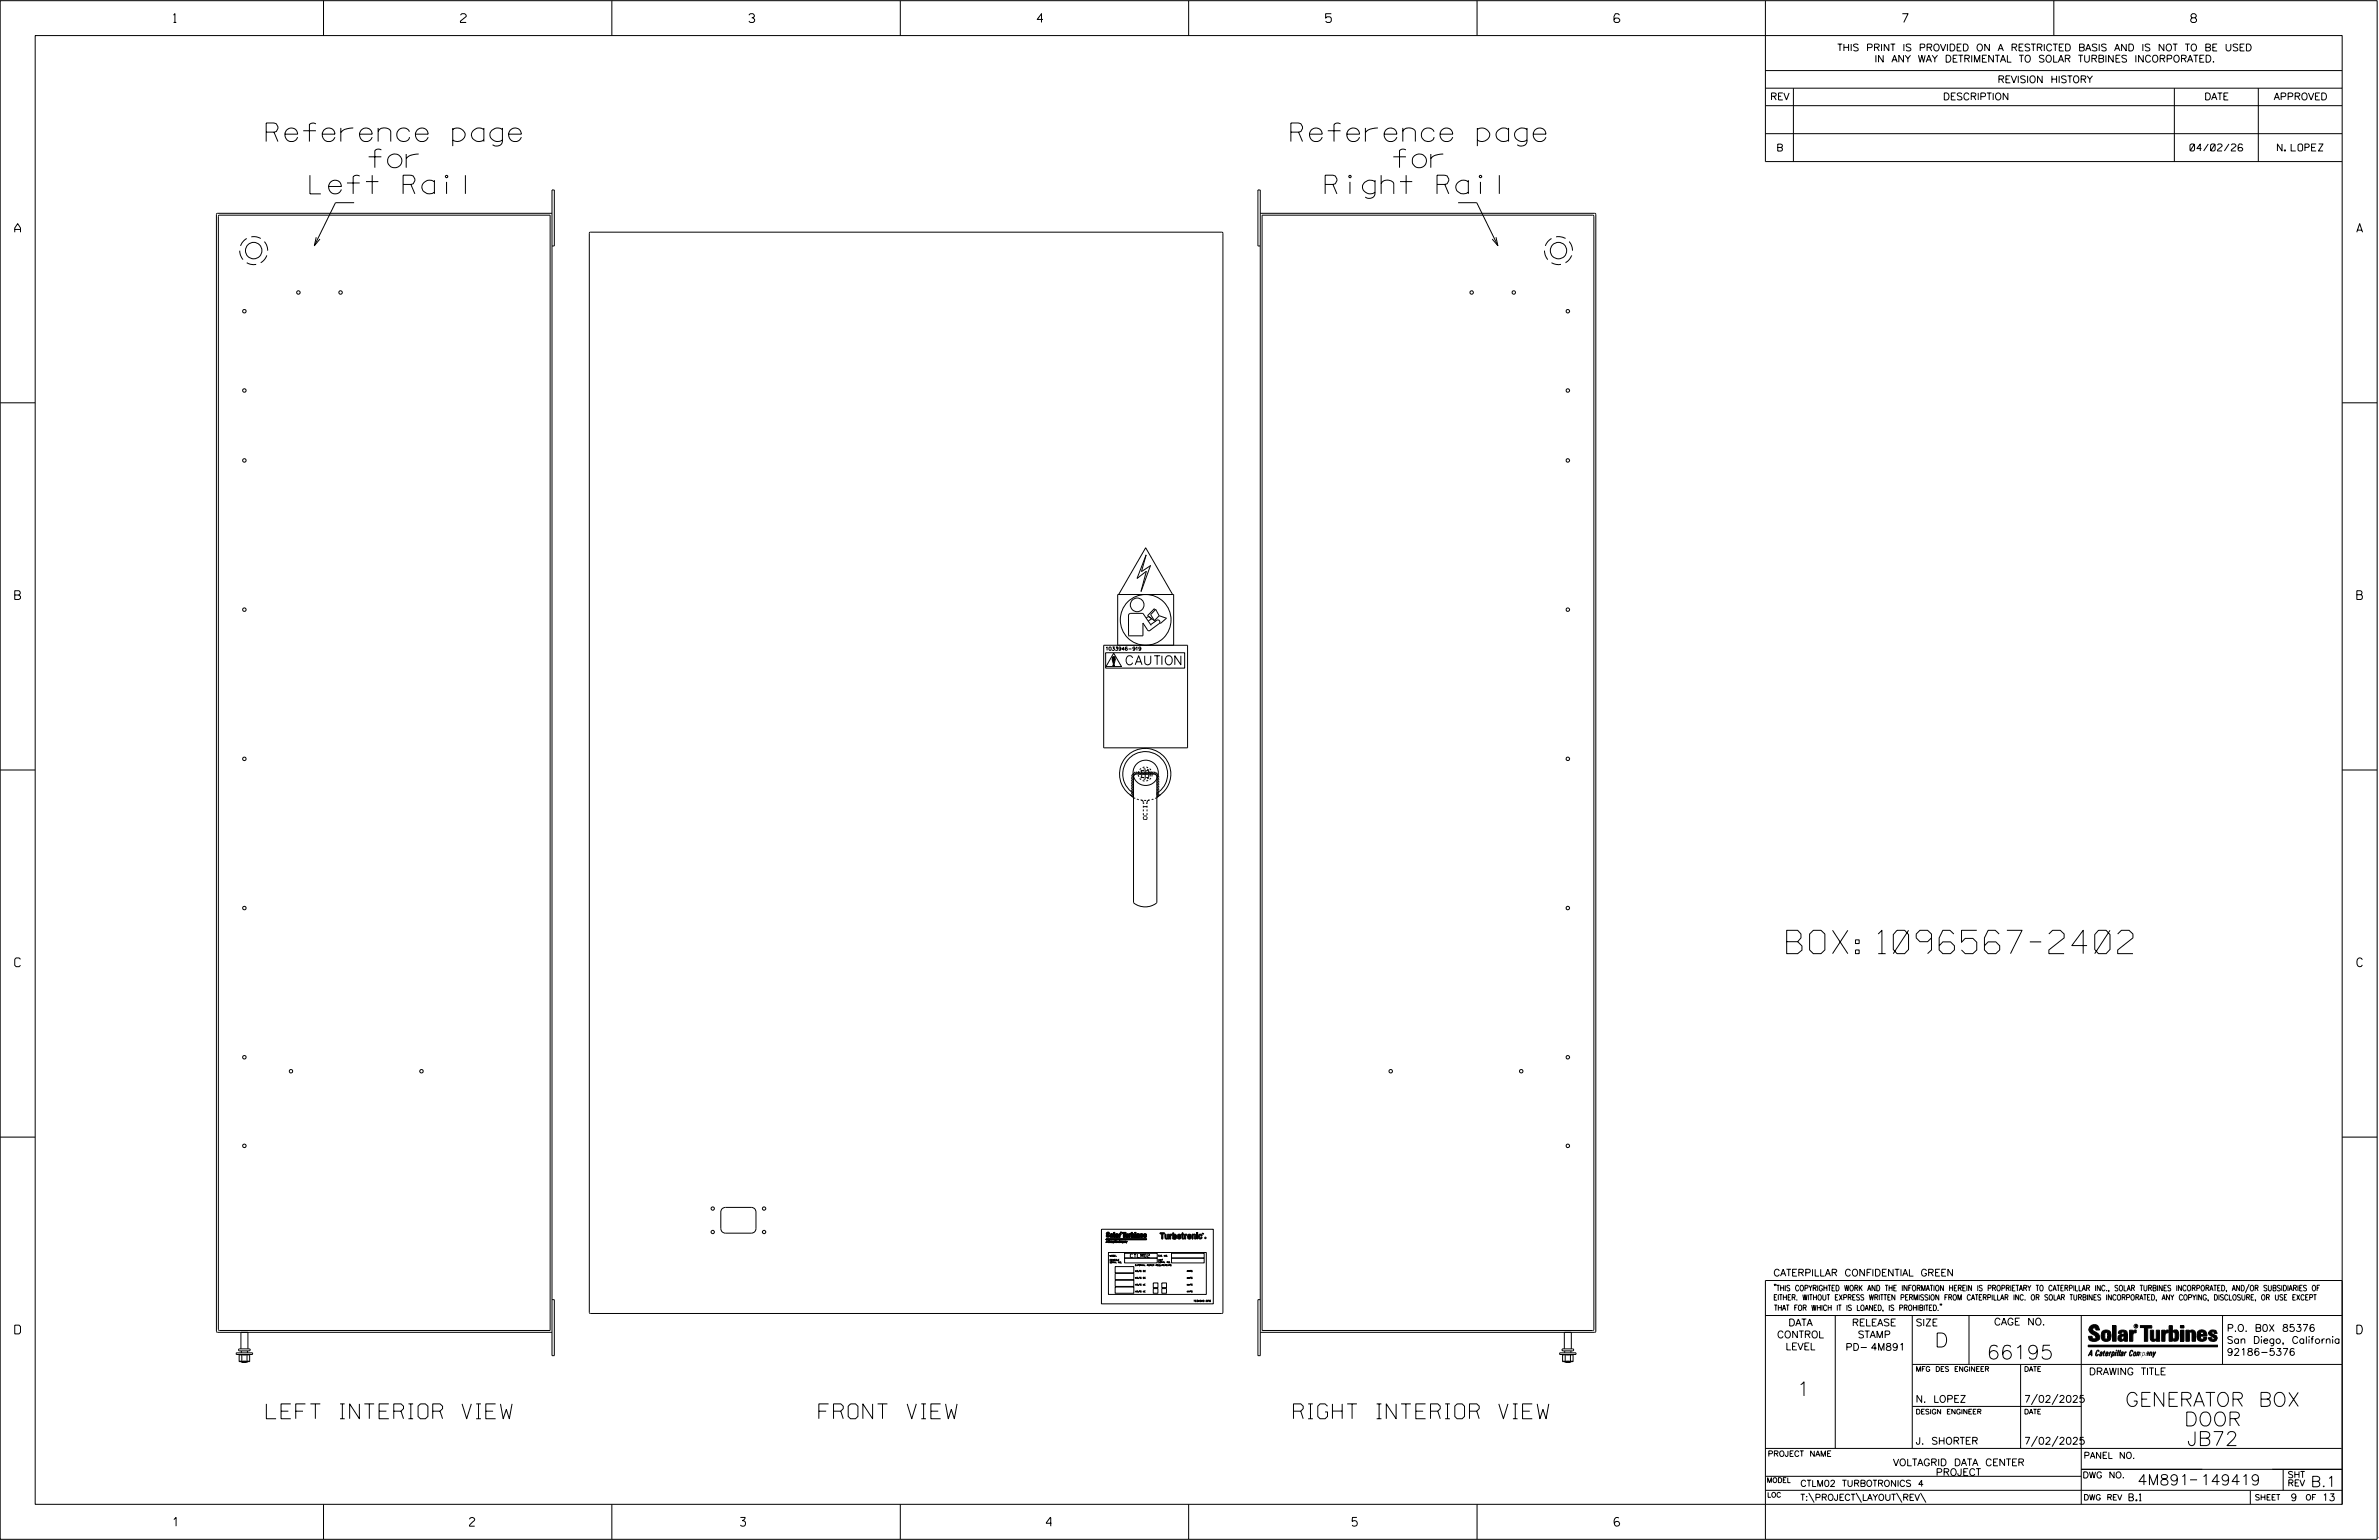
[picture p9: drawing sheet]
<svg xmlns="http://www.w3.org/2000/svg" width="864mm" height="559mm" viewBox="0 0 864 559" stroke-linecap="round" stroke-linejoin="round" font-family="sans-serif">
<defs><g id="words">
<text font-size="8.5" x="648.6" y="346">BOX: 1096567-2402</text>
<g font-size="6.8">
<text x="96.6" y="51.4">Reference page</text>
<text x="468.6" y="51.4">Reference page</text>
<text x="133.9" y="60.9">for</text>
<text x="505.9" y="60.9">for</text>
<text x="112.5" y="70.3">Left Rail</text>
<text x="481.1" y="70.3">Right Rail</text>
</g>
<g font-size="5.4">
<text x="96.7" y="514.8">LEFT INTERIOR VIEW</text>
<text x="297.3" y="514.8">FRONT VIEW</text>
<text x="469.5" y="514.8">RIGHT INTERIOR VIEW</text>
</g>
<g font-size="5.1">
<text x="702.3" y="488.8">D</text>
<text x="721.2" y="493.2">66195</text>
<text x="652.2" y="506.5">1</text>
<text x="771.5" y="510.3">GENERATOR BOX</text>
<text x="792.8" y="517.4">DOOR</text>
<text x="793.9" y="524.5">JB72</text>
</g>
<g font-size="3.8">
<text x="775.9" y="538.9">4M891</text>
<text x="798.8" y="538.9">149419</text>
<text x="838.8" y="539.5">B.1</text>
</g>
<text font-size="3.3" x="408.8" y="241.2">CAUTION</text>
<g font-size="3.2">
<text x="63" y="8.2">1</text>
<text x="167.2" y="8.2">2</text>
<text x="271.8" y="8.2">3</text>
<text x="376.5" y="8.2">4</text>
<text x="481.2" y="8.2">5</text>
<text x="690.6" y="8.2">7</text>
<text x="795.3" y="8.2">8</text>
<text x="5.4" y="84.3">A</text>
<text x="855.5" y="84.3">A</text>
<text x="5.4" y="217.5">B</text>
<text x="855.6" y="217.5">B</text>
<text x="5.4" y="350.8">C</text>
<text x="855.6" y="350.8">C</text>
<text x="5.4" y="484">D</text>
<text x="855.6" y="484">D</text>
<text x="62.8" y="553.8">1</text>
<text x="170.4" y="553.8">2</text>
<text x="268.8" y="553.8">3</text>
<text x="379.8" y="553.8">4</text>
<text x="490.8" y="553.8">5</text>
<text x="585.9" y="553.8">6</text>
</g>
<g font-size="2.5">
<text x="666.9" y="18.5">THIS PRINT IS PROVIDED ON A RESTRICTED BASIS AND IS NOT TO BE USED</text>
<text x="680.5" y="22.6">IN ANY WAY DETRIMENTAL TO SOLAR TURBINES INCORPORATED.</text>
<text x="725.1" y="30">REVISION HISTORY</text>
<text x="642.6" y="36.3">REV</text>
<text x="705.3" y="36.3">DESCRIPTION</text>
<text x="800.2" y="36.3">DATE</text>
<text x="825.4" y="36.3">APPROVED</text>
<text x="644.8" y="54.8">B</text>
<text x="795" y="54.8">04/02/26</text>
<text x="826.7" y="54.8">N. LOPEZ</text>
<text x="643.8" y="463">CATERPILLAR CONFIDENTIAL GREEN</text>
<text x="645.1" y="485.5">CONTROL</text>
<text x="649.2" y="481.1">DATA</text>
<text x="672.3" y="481.1">RELEASE</text>
<text x="674.4" y="485.5">STAMP</text>
<text x="695.4" y="481.1">SIZE</text>
<text x="723.8" y="480.8">CAGE NO.</text>
<text x="808.4" y="483.1">P.O. B0X 85376</text>
<text x="648.2" y="489.8">LEVEL</text>
<text x="669.9" y="490">PD- 4M891</text>
<text x="808.4" y="487.5">San Diego, California</text>
<text x="808.4" y="491.8">92186-5376</text>
<text x="758.3" y="498.9">DRAWING TITLE</text>
<text x="695.4" y="508.9">N. LOPEZ</text>
<text x="734.8" y="508.9">7/02/2025</text>
<text x="695.4" y="524.1">J. SHORTER</text>
<text x="734.8" y="524.1">7/02/2025</text>
<text x="687.2" y="531.9">VOLTAGRID DATA CENTER</text>
<text x="702.7" y="535.5">PROJECT</text>
<text x="772.8" y="544.6">B.1</text>
<text x="831.5" y="544.6">9</text>
<text x="842.9" y="544.6">13</text>
</g>
<g font-size="2.3">
<text x="756.4" y="529.2">PANEL NO.</text>
<text x="653.5" y="539.4">CTLM02 TURBOTRONICS 4</text>
<text x="756" y="536.3">DWG NO.</text>
<text x="830.4" y="539.3">REV</text>
<text x="830.4" y="536.2">SHT</text>
<text x="653.5" y="544.5">T:\PROJECT\LAYOUT\REV\</text>
</g>
<g font-size="2">
<text x="643.8" y="468.4">&quot;THIS COPYRIGHTED WORK AND THE INFORMATION HEREIN IS PROPRIETARY TO CATERPILLAR INC., SOLAR TURBINES INCORPORATED, AND/OR SUBSIDIARIES OF</text>
<text x="643.8" y="471.8">EITHER. WITHOUT EXPRESS WRITTEN PERMISSION FROM CATERPILLAR INC. OR SOLAR TURBINES INCORPORATED, ANY COPYING, DISCLOSURE, OR USE EXCEPT</text>
<text x="644" y="475.6">THAT FOR WHICH IT IS LOANED, IS PROHIBITED.&quot;</text>
<text x="641.7" y="528.5">PROJECT NAME</text>
<text x="756.3" y="544.3">DWG REV</text>
<text x="818.5" y="544.3">SHEET</text>
<text x="836.9" y="544.3">OF</text>
</g>
<g font-size="1.8">
<text x="695.4" y="497.6">MFG DES ENGINEER</text>
<text x="734.8" y="497.6">DATE</text>
<text x="695.4" y="513.1">DESIGN ENGINEER</text>
<text x="734.8" y="513.1">DATE</text>
<text x="641.3" y="538">MODEL</text>
<text x="641.5" y="543.3">LOC</text>
</g>
<text font-size="1.3" x="410.3" y="456.3">CTLM02</text>
<text font-size="1.2" x="401.6" y="236">1033946-919</text>
<text font-size=".9" x="775.1" y="481.7">R</text>
<text font-size=".6" x="433.2" y="472.3">1034040-916</text>
<g font-size=".5">
<text x="402.8" y="455.9">MODEL</text>
<text x="420.5" y="455.9">S.O. NO.</text>
<text x="402.8" y="457.5">CONSOLE</text>
<text x="402.8" y="458.3">SERIAL NO.</text>
<text x="412.1" y="459.4">EXTERNAL POWER REQUIREMENTS</text>
<text x="412.1" y="461.5">VOLTS DC</text>
<text x="420.5" y="457.4">UNIT</text>
<text x="420.5" y="458.3">SERIAL NO.</text>
<text x="430.8" y="461.5">AMPS</text>
<text x="412.1" y="463.9">VOLTS DC</text>
<text x="412.1" y="466.4">VOLTS AC</text>
<text x="430.8" y="463.9">AMPS</text>
<text x="430.8" y="466.4">AMPS</text>
<text x="412.1" y="468.9">VOLTS AC</text>
<text x="430.8" y="468.9">AMPS</text>
</g>
</g></defs>
<g fill="none" stroke="#000" stroke-width=".36">
<path d="M.1 .2h862.8v558.4h-862.8zM12.8 12.9h837.4v533h-837.4zM117.4 .2v12.7M222.1 .2v12.7M326.8 .2v12.7M431.5 .2v12.7M536.2 .2v12.7M587.9 5.5l-.5-.5h-1l-.5 1v1.7l.5 .4h1l.6-.4v-.6l-.6-.5h-1l-.5 .5M640.9 .2v58.4h209.3M745.6 .2v12.7M640.9 25.6h209.3M640.9 32h209.3"/>
<path d="M640.9 38.3h209.3M651 32v26.6M789.3 32v26.6M819.8 32v26.6M640.9 48.5h209.3M79.5 78.1h120.2v404.7h-120l-.4-.2v-404.1zM128.6 73.6h-6.8l-7.7 15.5M200.4 77.4h-121.4l-.4 .4v405.5l.4 .1h121.4M457.5 77.4h121.4l.4 .4-.1 405.5-.3 .1h-121.4M458.2 78.1h120l.4 .4v403.9l-.2 .3-120.2 .1zM536.1 73.6l7.6 15.5M87 90.9l.3 1.8 .9 1.5"/>
<path d="M89.6 95.3l1.7 .7h1.7M89.6 86.5l-1.4 1.2-.9 1.5M91.2 85.9h1.8l1.7 .6M96 87.7l.8 1.2 .4 2M96.9 92.7l-.7 1.2-1.5 1.4M114.8 86.1l-.7 3 2-2.4M200.4 89.3h.8v-20.4h-.8v423h.8v-20.3h-.8M214 84.4l.3-.2h229.2l.4 .2v391.8l-.2 .3-229.4 .1-.3-.2zM457.5 89.3h-.9v-20.4h.9v423h-.9v-20.3h.9M543.1 86.1l.6 3-2-2.4M560.7 90.9l.2 1.6 1 1.7M563.2 86.5l-1.3 1.1-.9 1.6"/>
<path d="M563.2 95.3l1.9 .7h1.5M564.9 85.9h1.5l1.9 .6M569.6 87.7l.9 1.4 .3 1.8M570.5 92.7l-.7 1.3-1.5 1.3M.1 146.2h12.7M850.2 146.2h12.7M415.9 198.8l9.8 16.9h-19.6zM417.5 205.4l-3.1 2 1.7-6.1-3.4 8.6 3.4-2.6-1.9 7.3M417.7 205.1l-3.5 9.6M400.6 234.1h30.5v37.3h-30.5zM401.4 236.9h28.6v5.5h-28.6zM404.3 237l2.8 4.9h-5.6z"/>
<path d="M404.8 238.9l-.9 .6M404.9 239.1l-.5 2-.7-2M405.7 234.1v-18.4h20.3v18.4M416.1 224.1l.9-.4 1.1 .8-1.3 .8M417.5 228.7h-.9l-1.7-2.6v4.6h-5.4M417.7 226.7l1.9-1.4a.77 .77 0 0 1 1.2-.2 .77 .77 0 0 1 0 1.2l-3.4 2.5M417.9 226.9l-3-4.3-4.9 .1-.3 .6v7.3M419.1 225.2l.4 .2M419.4 221.3l-.4-.4-2.4 2.5 2.5 1.8M420.8 223.4l-1.7 1.8M420.8 223.4l2.6 .9-2.1 1.9-.4-.1M420.8 223.4l-1.3-2.3-1.8 1.9 1.4 2.2"/>
<path d="M404.1 241.3l.3 .3M404.1 241.5v.1M404.1 241.3l.5 .1-.5 .2zM404.1 241.4h.1M404.3 241.4l-.3 .1M404.4 241.3l.1 .2-.2-.2-.2 .2M404.4 241.3l-.3 .3M404.5 241.3v.1M404.5 241.3l-.4 .3M404.5 241.5v.1M404.5 241.3l-.4 .2M404.5 241.4l-.2 .2-.3-.2 .4 .2"/>
<path d="M404.6 241.4l-.2 .2M.1 279.4h12.7M413.4 279.9l-.2 .6M414.2 278.8l-.5 .5M414.5 279.4l-.4 .5M415.4 279.6h-1v.9M415.5 278.3l-.7 .2M415.7 279.2v3.4M415.8 279l-.7 .1M416.1 279.6h.9v.9M416.1 278.4l.7 .2M416.4 279.1l.6 .4"/>
<path d="M417.3 278.9l.5 .5M417.4 280l.2 .7-.2 1M850.2 279.4h12.7M410.2 288.4l1.9 1.3M411.5 288.5l-.4 .4M411.5 287.9l-.8 .8M411.5 284.3l-.9 .8M411.5 283.7l-.9 .9M411.5 286.1l-.9 .8M411.5 287.3l-.9 .8M411.5 286.7l-.9 .8M411.5 285.5l-.9 .8"/>
<path d="M411.5 284.9l-.9 .8M411.5 281.9l-.9 .9M411.5 283.1l-.9 .9M411.5 282.5l-.9 .9M411.5 289.1v.1a9.3 9.3 0 0 1-3-14.2 9.3 9.3 0 0 1 14.5 0 9.3 9.3 0 0 1-3.1 14.2M411.7 281.3l.8-.4h6.4l.6 .2 .4 .5v45.8a6.1 6.1 0 0 1-8.4 0v-45.5zM412.1 280.1l-1.4 1.4M412.7 289.9l.7 .3M412.7 280l-2.1 2.2M413.2 281.2l.2 .7M413.3 280l-.8 .9M413.7 282.4l.5 .5"/>
<path d="M413.8 280.5v.7M413.9 280l-.8 .9M414 290.3l.7 .1M414.1 281.8l.4 .5M414.3 290.3a.98 .98 0 0 1 .7 1.4M414.4 281.2v.9h1M414.5 280l-.8 .9M414.8 283.2l.7 .2M415 291.5h.4M415 296.4l.1 .9 .9 .1 .3-.3 .1-.7M415 292.7h1.4M415 296.1h1.4"/>
<path d="M415 292.4v.7M415 293.7v.7M415 295.1v.6M415.1 290.4h.1M415.1 282.7l.7 .1M415.1 280l-.8 .9M415.4 290.4h.7M415.7 280l-.8 .9M416.3 280l-.8 .9M416.4 291.5h-.3M416.4 292.4v.7M416.4 293.7v.7"/>
<path d="M416.4 295.1v.6M416.8 283.2l-.7 .2M416.9 280l-.8 .9M417 281.2v.9h-.9M417 282.3l-.6 .3M417.1 290.3a1.03 1.03 0 0 0-.7 1.4M417.4 290.3l-.7 .1M417.5 280l-.8 .9M417.8 282.3l-.5 .5M418.1 280v1.7M418.1 280l-.8 .9M418.7 289.9l-.6 .3"/>
<path d="M418.7 280l-.8 .9M419.3 280.1l-.8 .8M419.7 280.2l-.6 .7M420.1 280.5l-.6 .6M420.4 280.8l-.6 .6M420.6 281.1l-.7 .7M420.7 287.3l-.6 .5-.2 .5M420.8 281.6l-.9 .8M420.8 288.1l-.9 .9M420.8 287.5l-.9 .9M420.8 286.9l-.9 .9M420.8 286.3l-.9 .9"/>
<path d="M420.8 285.8l-.9 .8M420.8 285.2l-.9 .8M420.8 284.6l-.9 .8M420.8 284l-.9 .8M420.8 283.4l-.9 .8M420.8 282.8l-.9 .8M420.8 282.2l-.9 .8M420.8 287.2a8.2 8.2 0 0 0 .6-12.1 8.2 8.2 0 0 0-12.1 .7 8.2 8.2 0 0 0 2 12l.2 .5M421.3 288.4l-2 1.3M.1 412.6h12.7M850.2 412.6h12.7M262.1 438.6l1.2-.5h9.4a1.69 1.69 0 0 1 1.7 1.7v6a1.69 1.69 0 0 1-1.7 1.7h-9.4a1.69 1.69 0 0 1-1.6-1.7v-6z"/>
<path d="M399.8 446.1h40.6v27h-40.6zM401.5 449.7l14.7 .1zM401.5 449.5h14.7v.3h-14.7zM401.5 449.7h14.7M401.7 447.3l.5-.2 .5 .2 .1 .4-.8-.2 .4 .4a.61 .61 0 0 1 .2 1 .61 .61 0 0 1-1-.1l-.1-.4 .7 .3 .1-.4a.66 .66 0 0 1-.6-1zM401.8 450.3l.1 .6h-.4zM401.8 450.3l-.2 .4zM401.8 450.2l.1 .6h-.4zM401.8 450.2l.1 .4h-.2zM402.4 454.5h35.5v15.2h-35.5zM402.5 450.2l.2 .2-.2-.1-.1 .4 .3-.1-.3 .2zM402.8 450.8l.2-.1z"/>
<path d="M402.9 450.5l.1 .1-.2 .3zM403 450.7h.1M402.9 450.4h.2l-.1 .4h-.2zM403.2 450.4h.2l-.1 .4zM403.3 450.4l-.1 .5zM403.5 450.5h.3l-.3 .4zM403.5 448.8v-1.1l.3 .1 .3 .6-.1 .5-.5 .2M403.5 448.7v-1h.3l.3 .6-.1 .5-.5 .1M403.5 450.6h.1M403.6 450.4h.2l-.2 .4zM403.9 450.5l-.1 .4zM404 450.4l-.1 .4z"/>
<path d="M404.2 450.5l.2 .3-.4 .3zM404.2 450.6l.2-.1-.2 .4zM404.2 450.4l.3 .2-.4 .4zM404.2 447.3h.4v1.7h-.4zM404.3 447.2h.4v1.7h-.4zM404.3 450.4v.4zM404.6 450.5l-.1 .4zM404.7 450.3h.1M404.6 450.4l-.1 .4zM404.7 450.2h.1M404.8 459.6h6.8v2.3h-6.8zM404.9 450.3l-.2 .6z"/>
<path d="M404.9 450.2l-.1 .6zM405.1 447.7l.8 .1 .1 1.1h-.4v-1l-.7 .2zM405.1 450.3l-.2 .6zM405.2 450.7l.2-.1zM405.3 450.7l-.1 .2zM405.3 450.5l.1 .1-.2 .3zM405.3 450.4l.1 .4h-.2zM405.5 448.2v-.2h-.6l.9-.1 .1 1.1h-.3v-.8M405.6 448.6l-.4 .2 .4-.5h-.5l-.3 .4 .2 .3 .6-.2M405.6 448.5l-.2 .2-.2-.1 .4-.5-.5 .1a.41 .41 0 0 0-.1 .7 .41 .41 0 0 0 .6-.1M405.6 450.5l-.1 .4zM405.7 450.4l-.1 .4z"/>
<path d="M406.2 447.8l.3 .2 .4-.3-.4 1.3h-.3zM406.2 447.7h.7l-.3 1.2h-.4zM406.3 450.3h.3h-.3l-.1 .4 .3-.1-.2 .2zM406.7 450.5v.4zM406.8 447.1h.3v.3h-.3zM406.8 450.4l-.1 .4zM406.8 447.3l.2-.2-.2 .3M406.9 447.3l.1 .1M407.1 450.5h.4l-.1 .4v-.4l-.4 .4zM407.1 450.4h.4l-.1 .4v-.4l-.4 .4zM407.3 447.3h1.4v.2h-.5v1.5h-.4v-1.5h-.5zM407.4 447.2h1.3v.3h-.5v1.4h-.4v-1.4h-.4z"/>
<path d="M407.7 450.5l.2 .2-.4 .4zM407.7 450.4l.3 .1-.4 .5zM407.7 450.5v.4zM407.8 450.4l-.1 .4zM408.1 450.7l.2-.1zM408.1 450.7v.2zM408.1 450.5l.2 .1-.2 .3zM408.1 450.4l.2 .4h-.3zM408.2 454.8h11.9v1.7h-11.9zM408.2 456.6h11.9v1.7h-11.9zM408.5 447.8h.4l.1 1 .2-1h.4v1.2h-1zM408.5 450.5h.2l-.1 .4 .1-.4-.4 .4z"/>
<path d="M408.5 450.4h.3l-.1 .4v-.4l-.3 .4zM408.6 447.7h.3l.2 1 .1-1h.4v1.2h-1zM408.8 450.5l.1 .3 .2-.3-.3 .6zM408.9 450.4v.3l.3-.3-.4 .6zM409.8 447.8l.4 .2 .3-.3-.3 .5v.8h-.4zM409.8 447.7h.8l-.4 .4v.8h-.4zM410.6 447.3h.4v1.7h-.4zM410.7 447.2h.4v1.7h-.4zM411 447.9h.7l-.1 1.1-.6-.1 .3-.5zM411.1 447.8l.6 .1-.1 1-.5-.1 .3-.5zM411.9 447.3h.4v.2h-.4zM411.9 447.8h.4v1.2h-.4z"/>
<path d="M412 447.7h.4v1.2h-.4zM412 447.2h.4v.2h-.4zM412.5 447.8h1l.1 1.2h-.4v-1h-.3v1h-.4zM412.6 447.7h1l.1 1.2h-.4l-.1-1-.2 .1v.9h-.4zM414 447.9l.3-.2v1.1l.6-.2a.64 .64 0 0 1-1 .3 .64 .64 0 0 1 .1-1zM414 447.7h.4l-.2 .3a.38 .38 0 0 0-.1 .5 .38 .38 0 0 0 .4 .2l.5-.2a.65 .65 0 0 1-1.1 .3 .65 .65 0 0 1 .1-1.1zM414.3 447.7l.5 .2 .1 .6h-.7l.3-.2zM414.4 447.6l.4 .2 .2 .6h-.8l.4-.2zM415.2 447.9l.8-.2 .2 .4-.7-.1 .7 .5a.53 .53 0 0 1-.5 .5 .53 .53 0 0 1-.6-.5l.7 .1-.7-.4zM415.3 447.8l.7 .1 .1 .2h-.6l.6 .4a.51 .51 0 0 1-.5 .6 .51 .51 0 0 1-.5-.5l.7 .1-.7-.5zM421.1 447.3h1.6v.4h-.6v1.9h-.4v-1.9h-.6zM422.1 448.8l-.4 .4"/>
<path d="M422.9 447.8h.4l.1 1.4 .5-.2v-1.2h.4v1.8h-.4v-.3l-.4 .3-.5-.1zM424.6 447.8h.8v.4l-.4 .2v1.2h-.4zM425 448.4l-.4 .4M425.3 454.8h11.8v1.7h-11.8zM425.3 456.6h11.8v1.7h-11.8zM425.4 448l-.2 .2M425.7 447.3h.4v.8a.85 .85 0 0 1 1.1 .4 .85 .85 0 0 1-.4 1.1h-1.1zM427.5 448.1l.6-.3 .5 .3 .1 1-.3 .4-.9-.1zM427.9 448.2l.4 .1-.2 1-.3-.2zM428.3 448.3h.1M428.3 449.1h.1M429.1 447.3h.4v.5h.2l-.2 .3v1.6l-.4-.4v-1.2h-.2z"/>
<path d="M430 447.8h.9v.4l-.5 .2v1.2h-.4zM431.2 448.1l.6-.3 .5 .3 .1 1-.3 .4-.9-.1zM431.6 448.2l.4 .1-.2 1-.2-.2zM432 448.3h.1M432 449.1h.1M432.7 447.8h.4v.3l.4-.3 .4 .2 .2 1.6h-.4l-.2-1.4-.4 .1v1.3h-.4zM434.1 448.3h.1M434.4 447.8h.4v1.8h-.4zM434.4 447.2h.4v.4h-.4zM434.8 448.6l-.4 .4M435 449.1h.1M435.6 449.6h.1"/>
<path d="M435.7 449.6h.1M435.9 449.1l.5-.2-.2 .5-.5 .2-.7-.5M435.9 449.1h.1M435.9 449.1l-.3 .1-.1-1h.4v.3h.5v-.2l-.7-.5-.7 .5v.8M436.3 447.5h.4v.3v-.2M436.3 447.5h.1M436.4 447.5v.3l.1-.3M436.6 447.5v.3h.3v-.3M436.8 447.5v.3v-.2M436.8 447.5h.1M404.8 467h6.8v2.3h-6.8zM404.8 464.5h6.8v2.3h-6.8z"/>
<path d="M404.8 462.1h6.8v2.2h-6.8zM418.6 467.6h1.7v1.7h-1.7zM418.6 465.5h1.7v1.7h-1.7zM421.7 467.6h1.7v1.7h-1.7zM421.7 465.5h1.7v1.7h-1.7zM640.9 477.3h209.3M644.2 466.1l-.1 .4M644.7 466.1l-.2 .4M666.2 477.3v48.3M694.2 477.3v48.3M704.4 473.3l-.1 .4M704.8 473.3l-.1 .4"/>
<path d="M714.8 477.3v17.8M755.5 477.3v68.6M806.8 477.3v17.8M816.5 466l-1.4 3.1M850.2 464.6h-209.3v94M850.2 464.8v81.1M85.8 490.9h5.9v.6h-5.9zM86.8 489.5l3.7-.1 .3 .4-.3 .4h-3.5l-.3-.2zM86.8 494.1h3.8M86.8 494.1h1M87.5 483.4v6M87.5 494.1l.3 .3h1.8l.3-.3"/>
<path d="M87.6 490.2v.7M87.8 491.5h1.9M87.8 494.1h1.9M87.8 491.5h-1v2.6M87.8 491.5v2.6M89.7 491.5h.9v2.6M89.7 494.1h.9M89.7 491.5v2.6M89.8 490.2v.7M90 494h.1M90 483.4v6M566.2 490.9h5.9v.6h-5.9z"/>
<path d="M567.1 489.6l3.8-.2 .4 .4-.4 .4h-3.5zM567.2 494.1h1M567.2 494.1h3.8M567.9 494h.1M567.9 483.4v6M567.9 494.1l.4 .3h1.7l.3-.3M568 490.2v.7M568.2 491.5h1.9M568.2 494.1h1.9M568.2 491.5v2.6M568.2 491.5h-1v2.6M570.1 491.5h.9v2.6"/>
<path d="M570.1 494.1h.9M570.1 491.5v2.6M570.3 490.2v.7M570.4 483.4v6M694.2 495.1h156M733.5 495.1v30.5M758.6 481.4a2.02 2.02 0 0 1 3.1-.1l.5 1.3h-1.3l-.2-.6-.4-.2-.6 .1-.1 .4 .4 .7a2.46 2.46 0 0 1 2.2 2.9 2.83 2.83 0 0 1-3.8 .3l-.3-1.3h1.3l.2 .7 .6 .3 .5-.2 .2-.5-.4-.6-1.9-1.2-.4-.9zM759.2 491.3h-.7l.7-1.2v1.9h.2l-.1-2.1-1.3 2.1 .5-.5h.7M761.3 490l.3-.2 .4 .3-.1 .3-.3-.4-.4 .3-.3 1.6h.4l.4-.5-.3 .6-.4 .1-.3-.4zM762.6 490.6l.5-.1-.1 1.4h-.9a.74 .74 0 0 1 .9-.8l-.3 .7-.5 .1 .2-.5 .6-.2v-.5l-.7 .2zM763 483.2a2.17 2.17 0 0 1 3.1 0l.3 1.4-.3 1.5a2.17 2.17 0 0 1-3.1 0l-.3-1.5zM763.6 490.5l.4-.4 .2 .6h-.3l-.3 .9 .2 .4-.3-.1z"/>
<path d="M764.1 483.7l.5-.4 .4 .3v2.2l-.4 .2-.5-.2zM764.6 491.1l.6 .2v-.7l-.4-.1-.4 .6-.1 .8h.6M764.6 491.1l-.1 .8h.4M764.6 482.6v.8M764.8 490.7l.4 .1v.3h-.6zM765 491.5l-.1 .4zM766 490.5l-.5 1.5zM766 490.8l.4-.3-.4 .4M766.9 481h1.3v5.7h-1.3zM767 490.8l.5 .1-.3 .8-.4 .2zM767.3 490.5h-.5l-.5 2M767.3 490.5a.8 .8 0 0 1 .2 1 .8 .8 0 0 1-.9 .4l-.1 .6"/>
<path d="M767.3 490.5l-.1 .2M768.1 490.5l-.4 1.5zM768.2 489.9h.3l-.1 .2h-.2zM769 489.9l-.5 2.1zM769.7 489.9l-.6 2.1zM770.1 491.4l.5-.3-.5 .8zM770.4 491.9h.1M770.6 491.1l.1-.4-.7 .2 .1-.3 .6-.1 .2 .3-.5 1.1M770.6 491.1a.74 .74 0 0 0-.8 .8h.6M771 484.8h-.7l-.3 .6 .4 .7 .5-.3 .1-2.4h-.8l-.1 .4h-1.2a1.71 1.71 0 0 1 1.8-1.3 1.71 1.71 0 0 1 1.6 1.4v2.8h-1.1l-.1-.6M771 484.2l-1.5 .1a1.41 1.41 0 0 0 0 2.4l.5 .1 1.1-.7M771.2 486.1h-.1"/>
<path d="M771.4 490.5l.1 .3 .4-.3-.9 1.5zM771.5 490.8h.1M773 482.7h1.2v.5l.5-.5 .7-.1v1h-.6l-.5 .4-.1 2.7h-1.2zM773.3 490.3l.6-.4 .4 .2-.1 .4-.3-.4a1.28 1.28 0 0 0-.5 1.8l.6-.4-.1 .4-.8 .1zM774.7 490.8l.5-.3a.88 .88 0 0 1 .2 .9 .88 .88 0 0 1-.7 .7l-.2-.2zM774.8 490.9h.5l-.3 1h-.3l-.2-.2zM775.2 490.5l-.1 .2M776.8 481h4.3v.9h-1.5v4.8h-1.3M776.8 490.6l-.8 .2v-.3l-.4 1.5 .8-1.3v1.3l.3-1.2M779.3 491.1h.4M779.6 490.5h.3l-.3 1.4M779.6 490.7h.2l-.1 .4"/>
<path d="M779.7 491.1l-.1 .4M779.7 491.1l-.4 .2M780.1 492l.4-1.5 .1 .3 .3-.3 .3 .2-.3 1.3v-1.3l-.7 1.3M780.6 482.7h1.2v2.7l.1 .4 .4 .3 .4-.7v-2.7h1.2l.1 4h-1.3v-.5l-1.1 .6-.7-.3-.3-.7zM781.6 492.5l1-2-.8 1.3-.2-1.3-.2 2M784.7 482.7h1.2v.5l.5-.5 .7-.1v1h-.5l-.6 .4-.1 2.7h-1.2zM787.4 481h1.2v2a1.4 1.4 0 0 1 2.2 .2l.1 1.4-.4 1.9-1.5 .1-.4-.5v-1l.5 .9 .5-.3v-2.1l-.5-.4-.5 .7v2.8h-1.2zM791.5 482.7h1.3v4h-1.3zM791.5 481h1.3v.9h-1.3zM793.5 482.7h1.3v.4l.7-.5 1.1 .2 .4 .6v3.3h-1.3l-.2-3.4-.7 .2v3.2h-1.3zM794.8 483.1h.1M797.7 483.2a1.92 1.92 0 0 1 2.4-.5 1.92 1.92 0 0 1 1 2.1h-2.3v.8l.6 .5 .5-.3v-.5h1.2a1.83 1.83 0 0 1-2.1 1.4 1.83 1.83 0 0 1-1.5-2.1z"/>
<path d="M798.8 484.2v.6M799.1 483.4h.6l.2 .8h-1.1zM804.6 482.9a1.84 1.84 0 0 0-2.9 .8 3.3 3.3 0 0 0 2.2 1.9l-.5 .5-.4-.3-.1-.4h-1.2l.1 .6a1.92 1.92 0 0 0 2.9 .4M804.9 483.8h-1.2l-.2-.6-.5 .1-.1 .3 .1 .3 1.8 .9M805.1 488.1h-47.1v.6h47.1M694.2 510.3h61.3M739.6 505.8l-2.2 3.9M747.1 505.8l-2.2 3.9M640.9 525.6h209.2M640.9 535.7h114.6M739.6 521.1l-2.2 3.8M747.1 521.1l-2.2 3.8"/>
<path d="M755.5 533.2h94.7M795 537h2.6M828.8 533.2v7.6M117.4 545.9v12.7M222.1 545.9v12.7M326.8 545.9v12.7M431.5 545.9v12.7M536.2 545.9v12.7M640.9 540.8h209.3M656.6 541.7l2 3.5M673.8 541.7l1.9 3.5M688.4 541.7l2 3.5"/>
<path d="M697.2 541.7l1.9 3.5M816.9 541v4.9M863.5 557.9h.1"/>
<circle cx="92.1" cy="90.9" r="2.98"/>
<circle cx="565.8" cy="90.9" r="2.98"/>
<circle cx="88.7" cy="112.9" r=".63"/>
<circle cx="108.3" cy="106.1" r=".63"/>
<circle cx="123.6" cy="106.1" r=".63"/>
<circle cx="534.2" cy="106.2" r=".63"/>
<circle cx="549.5" cy="106.1" r=".63"/>
<circle cx="569.1" cy="112.9" r=".62"/>
<circle cx="88.7" cy="141.7" r=".62"/>
<circle cx="569.1" cy="141.7" r=".63"/>
<circle cx="88.7" cy="167.1" r=".63"/>
<circle cx="569.1" cy="167.1" r=".63"/>
<circle cx="412.8" cy="219.5" r="2.48"/>
<circle cx="88.7" cy="221.2" r=".62"/>
<circle cx="415.9" cy="224.9" r="9.2"/>
<circle cx="569.1" cy="221.2" r=".63"/>
<circle cx="88.7" cy="275.4" r=".63"/>
<circle cx="569.1" cy="275.3" r=".62"/>
<circle cx="415.9" cy="280.4" r="4.6"/>
<circle cx="88.7" cy="329.5" r=".63"/>
<circle cx="569.1" cy="329.5" r=".63"/>
<circle cx="88.7" cy="383.6" r=".62"/>
<circle cx="105.6" cy="388.7" r=".63"/>
<circle cx="153" cy="388.7" r=".63"/>
<circle cx="504.9" cy="388.7" r=".63"/>
<circle cx="552.2" cy="388.7" r=".63"/>
<circle cx="569.1" cy="383.6" r=".63"/>
<circle cx="88.7" cy="415.8" r=".63"/>
<circle cx="569.1" cy="415.8" r=".63"/>
<circle cx="258.7" cy="438.5" r=".6"/>
<circle cx="277.4" cy="438.5" r=".61"/>
<circle cx="258.7" cy="447" r=".6"/>
<circle cx="277.4" cy="447" r=".61"/>
<circle cx="402.6" cy="450.6" r=".3"/>
<circle cx="406.4" cy="450.6" r=".31"/>
<circle cx="406.7" cy="450.7" r=".22"/>
<circle cx="406.8" cy="450.6" r=".2"/>
<circle cx="426.4" cy="448.9" r=".47"/>
<circle cx="437.6" cy="449.2" r=".27"/>
<circle cx="775.4" cy="481.2" r=".69"/>
</g>
<g fill="#000">
<path d="M404.3 447.2h.4v1.7h-.4zM404.6 450.4l-.1 .4zM404.9 450.2l-.1 .6zM405.1 450.2l-.1 .6zM412 447.7h.4v1.2h-.4zM412 447.2h.4v.2h-.4zM434.4 447.8h.4v1.8h-.4zM434.4 447.2h.4v.4h-.4zM768.1 490.5l-.4 1.5zM768.2 489.9h.3l-.1 .2h-.2zM769 489.9l-.5 2.1zM769.7 489.9l-.6 2.1z"/>
<path d="M791.5 481h1.3v.9h-1.3zM791.5 482.7h1.3v4h-1.3zM758 488.1h47.1v.6h-47.1z"/>
<path d="M403.8 238.2a.73 .73 0 0 1 1 0 .73 .73 0 0 1 .1 .9l-.7 2-.6-2.2z" fill-rule="evenodd"/>
<path d="M404.1 241.3l.5 .1-.5 .2z" fill-rule="evenodd"/>
<path d="M401.8 450.2l-.3 .6h.4zM401.9 450.2v.4h-.2z" fill-rule="evenodd"/>
<path d="M401.7 447.3l.5-.2 .5 .2 .1 .4-.8-.2 .4 .4a.61 .61 0 0 1 .2 1 .61 .61 0 0 1-1-.1l-.1-.4 .7 .3 .1-.4a.66 .66 0 0 1-.6-1z" fill-rule="evenodd"/>
<path d="M402.5 450.2l.2 .2-.2-.1-.1 .4 .3-.1-.3 .2z" fill-rule="evenodd"/>
<path d="M402.8 450.5l.2-.1-.2 .3 .2 .1 .1-.4z" fill-rule="evenodd"/>
<path d="M403.2 450.4h.2l-.1 .4z" fill-rule="evenodd"/>
<path d="M403.6 450.4v.4l.2-.4z" fill-rule="evenodd"/>
<path d="M403.1 447.9l.4-.2v1v-1l.5 .2v.9h-.9z" fill-rule="evenodd"/>
<path d="M404 450.4l-.1 .4z" fill-rule="evenodd"/>
<path d="M404.2 450.4l-.1 .6 .4-.4zM404.3 450.4v.4z" fill-rule="evenodd"/>
<path d="M404.9 448.3l.7-.2-.4 .5 .4 .2-.5 .1z" fill-rule="evenodd"/>
<path d="M405.3 450.4l-.1 .4h.2zM405.2 450.7l.2-.1z" fill-rule="evenodd"/>
<path d="M405.1 447.7l.8 .1 .1 1.1h-.4v-1l-.7 .2z" fill-rule="evenodd"/>
<path d="M405.7 450.4l-.1 .4z" fill-rule="evenodd"/>
<path d="M406.2 447.7h.7l-.3 1.2h-.4z" fill-rule="evenodd"/>
<path d="M406.3 450.3h.3h-.3l-.1 .4 .3-.1-.2 .3z" fill-rule="evenodd"/>
<path d="M406.7 450.4v.4l.2-.3zM406.8 450.4l-.1 .4z" fill-rule="evenodd"/>
<path d="M407.1 450.4h.4l-.1 .4v-.4l-.4 .4z" fill-rule="evenodd"/>
<path d="M407.7 450.4l-.1 .6 .4-.5zM407.8 450.4l-.1 .4z" fill-rule="evenodd"/>
<path d="M407.4 447.2h1.3v.3h-.5v1.4h-.4v-1.4h-.4z" fill-rule="evenodd"/>
<path d="M408.1 450.4l-.1 .4h.3zM408.1 450.7l.2-.1z" fill-rule="evenodd"/>
<path d="M408.6 447.7h.3l.2 1 .1-1h.4v1.2h-1z" fill-rule="evenodd"/>
<path d="M408.5 450.4h.3l-.1 .4v-.4l-.3 .4z" fill-rule="evenodd"/>
<path d="M408.9 450.4v.3l.3-.3-.4 .6z" fill-rule="evenodd"/>
<path d="M409.8 447.7h.8l-.4 .4v.8h-.4z" fill-rule="evenodd"/>
<path d="M410.7 447.2h.4v1.7h-.4z" fill-rule="evenodd"/>
<path d="M411.1 447.8l.6 .1-.1 1-.5-.1 .3-.5z" fill-rule="evenodd"/>
<path d="M412.6 447.7h1l.1 1.2h-.4l-.1-1-.2 .1v.9h-.4z" fill-rule="evenodd"/>
<path d="M414 447.7h.4l-.2 .3a.38 .38 0 0 0-.1 .5 .38 .38 0 0 0 .4 .2l.5-.2a.65 .65 0 0 1-1.1 .3 .65 .65 0 0 1 .1-1.1z" fill-rule="evenodd"/>
<path d="M414.4 447.6l.4 .2 .2 .6h-.8l.4-.2z" fill-rule="evenodd"/>
<path d="M415.2 447.9l.8-.2 .2 .4-.7-.1 .7 .5a.53 .53 0 0 1-.5 .5 .53 .53 0 0 1-.6-.5l.7 .1-.7-.4z" fill-rule="evenodd"/>
<path d="M421.1 447.3h1.6v.4h-.6v1.9h-.4v-1.9h-.6z" fill-rule="evenodd"/>
<path d="M422.9 447.8h.4v1.3l.2 .2 .4-.3v-1.2h.4v1.8h-.4v-.3a.52 .52 0 0 1-.7 .3 .52 .52 0 0 1-.3-.5z" fill-rule="evenodd"/>
<path d="M424.6 447.8h.8v.4l-.4 .2v1.2h-.4z" fill-rule="evenodd"/>
<path d="M425.7 447.3h.4v.8a.86 .86 0 0 1 1.1 .4 .86 .86 0 0 1-.4 1.1h-1.1z" fill-rule="evenodd"/>
<path d="M427.6 448l.5-.2 .5 .3 .1 1a.7 .7 0 0 1-.6 .5 .7 .7 0 0 1-.7-.5z" fill-rule="evenodd"/>
<path d="M429.1 447.3h.4v.5h.2l-.2 .3v1.6l-.4-.3v-1.3h-.2z" fill-rule="evenodd"/>
<path d="M430 447.8h.9v.4l-.5 .2v1.2h-.4z" fill-rule="evenodd"/>
<path d="M431.3 448l.5-.2 .5 .3 .1 1a.7 .7 0 0 1-.6 .5 .7 .7 0 0 1-.7-.5z" fill-rule="evenodd"/>
<path d="M432.7 447.8h.4v.3a.51 .51 0 0 1 .6-.3 .51 .51 0 0 1 .4 .6v1.2h-.4v-1.3l-.2-.1-.4 .1v1.3h-.4z" fill-rule="evenodd"/>
<path d="M435.2 448.1a.68 .68 0 0 1 .7-.2 .68 .68 0 0 1 .5 .6l-.9-.3v1h.4v-.3l.5 .2-.4 .4h-.6l-.4-.4z" fill-rule="evenodd"/>
<path d="M436.3 447.5h.3l-.1 .3z" fill-rule="evenodd"/>
<path d="M436.6 447.5l.2 .2 .1-.2v.3l-.1-.2-.2 .2z" fill-rule="evenodd"/>
<path d="M759.2 489.9l-1.2 2.1 .5-.5h.7v.5h.2zM759.2 490.1v1.2h-.7z" fill-rule="evenodd"/>
<path d="M758.6 481.4a2.02 2.02 0 0 1 3.1-.1l.5 1.3h-1.3l-.2-.6-.4-.2-.6 .1-.1 .4 .4 .7a2.46 2.46 0 0 1 2.2 2.9 2.83 2.83 0 0 1-3.8 .3l-.3-1.3h1.3l.2 .7 .6 .3 .5-.2 .2-.5-.4-.6-1.9-1.2-.4-.9z" fill-rule="evenodd"/>
<path d="M761.3 490l.3-.2 .4 .3-.1 .3-.3-.4-.4 .3-.3 1.6h.4l.4-.5-.3 .6-.4 .1-.3-.4z" fill-rule="evenodd"/>
<path d="M762.6 490.6l.5-.1-.1 1.4h-.9a.74 .74 0 0 1 .9-.8l-.6 .3-.2 .5 .5-.1 .3-.6v-.5l-.7 .2z" fill-rule="evenodd"/>
<path d="M763.6 490.5l.4-.4 .2 .6h-.3l-.3 .9 .2 .4-.3-.1z" fill-rule="evenodd"/>
<path d="M764.8 490.5l.5 .3-.1 .5h-.6l.6-.2v-.3l-.4-.1-.3 1.2h.4l.3-.4-.6 .6-.3-.2v-.4z" fill-rule="evenodd"/>
<path d="M763 483.2a2.17 2.17 0 0 1 3.1 0l.3 1.4-.3 1.5a2.17 2.17 0 0 1-3.1 0l-.3-1.5zM764.1 483.7v2.1l.5 .2 .4-.2v-2.2l-.4-.3z" fill-rule="evenodd"/>
<path d="M766 490.5v.3l.4-.1-.4 .2-.5 1.1z" fill-rule="evenodd"/>
<path d="M766.8 490.5l-.5 2 .3-.6a.71 .71 0 0 0 .9-.5 .71 .71 0 0 0-.4-.9zM767 490.8l.5 .1-.3 .8-.4 .2z" fill-rule="evenodd"/>
<path d="M766.9 481h1.3v5.7h-1.3z" fill-rule="evenodd"/>
<path d="M770.1 490.6l.6-.1 .2 .3-.4 1.2-.5 .1-.2-.5 .3-.5h.5l-.7 .5v.3l.4-.1 .4-.9-.5-.2-.2 .2z" fill-rule="evenodd"/>
<path d="M769.4 482.8l-.5 1h1.2l.1-.4h.8v.8l-1.5 .1a1.41 1.41 0 0 0 0 2.4l.5 .1 1.1-.7 .1 .6h1.1v-2.8a1.79 1.79 0 0 0-2.4-1.2zM770.3 484.8h.7l-.1 1-.5 .3-.4-.7z" fill-rule="evenodd"/>
<path d="M771.4 490.5l.1 .3 .4-.3-.9 1.5z" fill-rule="evenodd"/>
<path d="M773 482.7h1.2v.5l.5-.5 .7-.1v1h-.6l-.5 .4-.1 2.7h-1.2z" fill-rule="evenodd"/>
<path d="M773.3 490.3l.6-.4 .4 .2-.1 .4-.3-.4a1.28 1.28 0 0 0-.5 1.8l.6-.4-.3 .5h-.6z" fill-rule="evenodd"/>
<path d="M774.7 490.8l-.2 1.1h.7a.96 .96 0 0 0 0-1.4zM774.8 490.9h.5l-.1 .6-.5 .4-.2-.2z" fill-rule="evenodd"/>
<path d="M776 490.5v.3l.4-.3 .2 .3 .7-.2-.3 1.4v-1.3l-.6 1.3v-1.3l-.8 1.3z" fill-rule="evenodd"/>
<path d="M776.8 481h4.3v.9h-1.5v4.8h-1.3v-4.8h-1.5z" fill-rule="evenodd"/>
<path d="M777.9 490.5l-.5 2 .3-.6a.71 .71 0 0 0 .9-.5 .71 .71 0 0 0-.4-.9zM778.1 490.8l.3-.1 .1 .4-.5 .8-.2-.5z" fill-rule="evenodd"/>
<path d="M779.3 490.6l.6-.1-.3 1.5-.7-.1a.67 .67 0 0 1 .8-.8l-.6 .3-.1 .5 .4-.1 .4-.9-.4-.2-.3 .2z" fill-rule="evenodd"/>
<path d="M780.5 490.5l.1 .3 .3-.3 .3 .2-.3 1.3v-1.3l-.8 1.3z" fill-rule="evenodd"/>
<path d="M780.6 482.7h1.2v2.7l.1 .4 .4 .3 .4-.7v-2.7h1.2l.1 4h-1.3v-.5l-1.1 .6-.7-.3-.3-.7z" fill-rule="evenodd"/>
<path d="M781.6 490.5l.2 1.3 .8-1.3-1.2 2z" fill-rule="evenodd"/>
<path d="M784.7 482.7h1.2v.5l.5-.5 .7-.1v1h-.5l-.6 .4-.1 2.7h-1.2z" fill-rule="evenodd"/>
<path d="M787.4 481h1.2v2a1.4 1.4 0 0 1 2.2 .2l.1 1.4-.4 1.9-1.5 .1-.4-.5v-1l.5 .9 .5-.3v-2.1l-.5-.4-.5 .7v2.8h-1.2z" fill-rule="evenodd"/>
<path d="M793.5 482.7h1.3v.4a1.29 1.29 0 0 1 2.2 .3v3.3h-1.3l-.2-3.4-.7 .2v3.2h-1.3z" fill-rule="evenodd"/>
<path d="M797.7 483.2a1.92 1.92 0 0 1 2.4-.5 1.92 1.92 0 0 1 1 2.1h-2.3v.8l.6 .5 .5-.3v-.5h1.2a1.83 1.83 0 0 1-2.1 1.4 1.83 1.83 0 0 1-1.5-2.1zM799.1 483.4l-.3 .8h1.1l-.2-.8z" fill-rule="evenodd"/>
<path d="M801.9 483.2a1.94 1.94 0 0 1 3 .1v.5h-1.2l-.2-.6-.5 .1-.1 .3 .1 .3 1.8 .9a1.2 1.2 0 0 1 .1 1.3 1.2 1.2 0 0 1-1.2 .7l-1.6-.4-.4-1h1.2l.1 .4 .4 .3 .5-.5a3.3 3.3 0 0 1-2.2-1.9z" fill-rule="evenodd"/>
<circle cx="761.4" cy="492" r=".07"/>
<circle cx="762.2" cy="485.1" r=".07"/>
<circle cx="769.3" cy="492" r=".07"/>
<circle cx="773.1" cy="486.7" r=".07"/>
<circle cx="791.5" cy="486.7" r=".07"/>
<circle cx="791.5" cy="481" r=".07"/>
<circle cx="794.8" cy="486.7" r=".07"/>
</g>
<use href="#words"/>
</svg>
